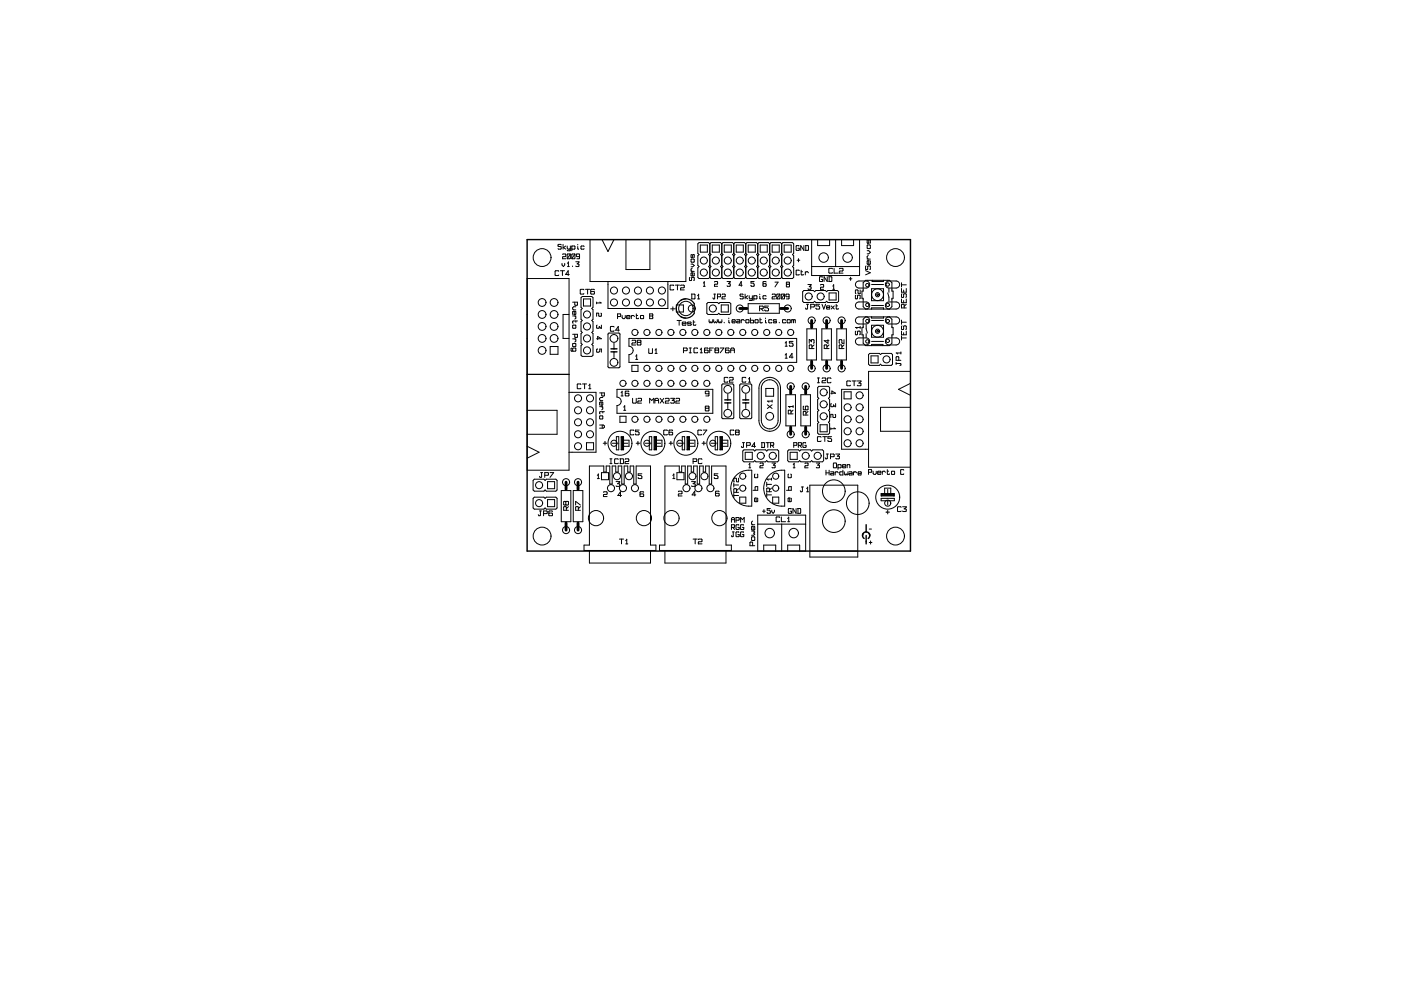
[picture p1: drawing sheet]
<svg xmlns="http://www.w3.org/2000/svg" width="297mm" height="210mm" viewBox="0 0 297 210" stroke-linecap="round" stroke-linejoin="round" font-family="sans-serif">
<g fill="none" stroke="#000" stroke-width=".21">
<path d="M111.8 59.1h8.9v40.6h-8.9zM118.5 57.5l-.1-.1-.7 .1v.8l.1 .1 .7-.1M118.8 57.4h.9M119 51.9l-.6-.1-.1 .4 .6 .1 .1 .4-.1 .1-.6-.1M119.2 55.8v.4l.2 .3 .3-.3v-.4M119.2 57.4v1M119.3 54l.1-.2 .6 .2-.1 .4-.6 .1v.4h.7M119.4 51.8v1M119.4 52.5h.1M119.5 52.5l.5 .3M120 52.2l-.5 .3M120.3 52.2v.4l.1 .2h.3l.2-.2"/>
<path d="M120.3 56.5h.4M120.4 53.8l.5 .2-.1 .9-.5-.1zM120.5 55.5v1M120.5 55.6l-.2 .2M120.7 58.2h-.8l.6-.8v1M120.9 53.8l-.6 1.1M120.9 52.2v.9l-.1 .1-.5-.1M121.2 52.2v1M121.2 52.3l.1-.1 .6 .1-.1 .5-.6-.1M121.3 53.8l.6 .2-.1 .9-.6-.1zM121.4 56.4v.1M121.9 53.8l-.7 1.1"/>
<path d="M122.1 55.5h.6l-.3 .5 .3 .1v.3l-.1 .1-.5-.1M122.5 52.3v.4l.2 .1M122.5 51.8v.1M122.9 54.3l-.6 .1v-.6l.6 .2v.8l-.6 .1M123.8 52.3l-.1-.1-.5 .1 .1 .5 .5-.1M125.1 50.8h20.3v8.9h-20.3zM127.6 50.8l1.3 2.5 1.3-2.5M128.9 59.7v5.7h12.7v-5.7M132.7 50.8v6.4h5.1v-6.4M146.3 58.8l-.1 .6 .3 .1 .1-.6 .5-.1 .1 .1-.1 .6M146.5 56h.4l.3 .3-.3 .3h-.4M146.5 55l.6-.1 .1 .6-.6 .1z"/>
<path d="M146.5 57.5h.7M146.6 54l-.1 .1 .1 .5 .3-.1v-.4h.3l-.1 .5M146.7 56.9l-.2 .2v.3l.2 .1M147.1 57.8l.1 .1-.1 .6-.6-.1v-.5l.4-.1v.7M148.5 52h1.5v1.5h-1.5zM149.3 59.7v1M149.3 59.8l-.2 .2M150.5 51.7l-.3-.3h-2l-.2 .3v2l.2 .3-.2 .2v2.1l.2 .2-.2 .3v2l.2 .3h2l.3-.3M150.5 58.8l.2 .3h2.1l.2-.3M150.5 51.7v2M150.5 54.2v2.1M150.5 56.8v2"/>
<path d="M150.5 53.7l-.3 .3 .3 .2M150.5 56.3l-.3 .2 .3 .3M150.5 51.7l.2-.3h2.1l.2 .3M150.5 53.7l.2 .3-.2 .2M150.5 56.3l.2 .2-.2 .3M151 52h1.5v1.5h-1.5zM151.5 59.8l.1-.1 .5 .1v.5l-.6 .1v.3h.6M153 56.3l-.2 .2 .2 .3M153 58.8l.3 .3h2l.3-.3M153 53.7l-.2 .3 .2 .2M153 51.7l.3-.3h2l.3 .3M153 51.7v2"/>
<path d="M153 54.2v2.1M153 56.8v2M153 53.7l.3 .3-.3 .2M153 56.3l.3 .2-.3 .3M153.6 52h1.5v1.5h-1.5zM154.1 59.7h.7l-.4 .4 .4 .2v.3l-.1 .1-.6-.1M155.6 53.7l-.3 .3 .3 .2M155.6 58.8l.2 .3h2.1l.2-.3M155.6 56.3l-.3 .2 .3 .3M155.6 51.7l.2-.3h2.1l.2 .3M155.6 51.7v2M155.6 54.2v2.1"/>
<path d="M155.6 56.8v2M155.6 53.7l.2 .3-.2 .2M155.6 56.3l.2 .2-.2 .3M156.1 52h1.5v1.5h-1.5zM158.1 51.7v2M158.1 54.2v2.1M158.1 56.8v2M158.1 58.8l.3 .3h2l.3-.3M158.1 51.7l.3-.3h2l.3 .3M158.1 53.7l-.2 .3 .2 .2M158.1 56.3l-.2 .2 .2 .3M158.1 53.7l.3 .3-.3 .2"/>
<path d="M158.1 56.3l.3 .2-.3 .3M158.6 52h1.5v1.5h-1.5zM159.9 59.7h-.7v.3h.5l.2 .3v.3l-.6 .1-.1-.2M160.7 58.8l.2 .3h2l.3-.3M160.7 51.7l.2-.3h2l.3 .3M160.7 53.7l-.3 .3 .3 .2M160.7 56.3l-.3 .2 .3 .3M160.7 51.7v2M160.7 54.2v2.1M160.7 56.8v2M160.7 53.7l.2 .3-.2 .2M160.7 56.3l.2 .2-.2 .3"/>
<path d="M161.2 52h1.5v1.5h-1.5zM162.4 59.8l-.1-.1-.5 .1v.8l.5 .1v-.6l-.5 .2M163.2 58.8l.2 .3h2.1l.2-.3M163.2 51.7l.2-.3h2.1l.2 .3M163.2 53.7l-.3 .3 .3 .2M163.2 56.3l-.3 .2 .3 .3M163.2 51.7v2M163.2 54.2v2.1M163.2 56.8v2M163.2 53.7l.2 .3-.2 .2M163.2 56.3l.2 .2-.2 .3M163.7 52h1.5v1.5h-1.5z"/>
<path d="M164.3 59.8h.7l-.7 1M165.7 51.7l.3-.3h2l.3 .3v2l-.3 .3 .3 .2v2.1l-.3 .2 .3 .3v2l-.3 .3h-2l-.3-.3M165.7 53.7l-.2 .3 .2 .2M165.7 56.3l-.2 .2 .2 .3M165.7 51.7v2M165.7 54.2v2.1M165.7 56.8v2M165.7 56.3l.3 .2-.3 .3M165.7 53.7l.3 .3-.3 .2M166.3 52h1.5v1.5h-1.5zM169 55.2h.6M169.3 54.8v.7"/>
<path d="M169.4 52.2v-.1l-.6 .1 .1 .9 .6-.1v-.4h-.3M169.5 57.4l-.1-.1-.6 .1v.8l.1 .1 .6-.1M169.9 57.3v.9l.1 .1 .3-.1M169.9 57.6h.2M170.4 52.1v1l-.6-1v1M170.7 57.8l.2-.2h.3l.2 .2M170.7 57.6v.7M170.7 52.1l.7 .1v.8l-.7 .1M170.8 52.1v1M172.1 56.5h10.1M172.1 50.8h10.1v7.6h-10.1zM173.4 50.8v1.3h2.5v-1.3"/>
<path d="M174.3 58.8v-.1l-.6 .1 .1 .9 .6-.1v-.4h-.3M175.4 58.7v1l-.7-1v1M175.7 58.7l.7 .1v.8l-.7 .1M175.8 58.7v1M176.5 57l-.1-.1-.7 .1v.8l.1 .1 .7-.1M176.8 56.9v1h.9M177.2 50.8v5.7M178 57l.1-.1 .6 .1-.1 .5-.6 .1v.3h.7M178.4 50.8v1.3h2.6v-1.3M180.1 59.1h.5M180.3 58.8v.7M181.6 59.8l.5-.2h1.5a.75 .75 0 0 1 .8 .7 .75 .75 0 0 1-.8 .8h-1.5a.75 .75 0 0 1-.7-.5 .75 .75 0 0 1 .2-.8z"/>
<path d="M183.5 57.4l1 .4-1 .5M183.6 56.4l-.1 .6 .4 .2 .1-.7 .4-.1 .1 .1-.1 .7M183.9 53.2h.3l.3 .3-.3 .3h-.3M183.9 54.9h.6M183.9 52l.5-.1 .1 .7-.5 .1zM184 50.8l-.1 .7 .1 .1 .2-.1v-.6l.2-.1 .1 .1-.1 .7M184.1 54.2l-.2 .2v.3l.2 .2M184.4 55.3l.1 .1-.1 .6-.5-.1v-.5l.3-.1v.7M184.9 59.4v.3h2.4v-.3M187.9 59.8l.6-.2h1.5a.75 .75 0 0 1 .7 .7 .75 .75 0 0 1-.7 .8h-1.5a.75 .75 0 0 1-.7-.5 .75 .75 0 0 1 .1-.8zM191.1 59.9v.9M111.8 79.4h8.9"/>
<path d="M116.6 73.5h1.7v1.6h-1.7zM120.7 66.7h-1.3v5.1h1.3M121.2 73.8l-.1 .1 .1 .6h.8l.1-.6h-.7l.1 .6M121.4 69l.6-.1 .1 .6-.6 .1zM121.4 64.1h1l-.1 .6-.4-.1v-.5M121.4 70.9h1l-.1 .6-.4-.1v-.5M121.4 72.9l.6-.1 .1 .6-.6 .1zM121.4 67h.7M121.4 71.8h.7M121.7 66v.7l.4-.1v-.5l-.6-.1-.1 .1 .1 .6M121.9 67l.2 .2v.3l-.2 .2M121.9 71.8l.2 .2v.3l-.2 .2"/>
<path d="M122.1 65h-.5l-.2 .2v.3l.2 .2h.5M122.1 68.1v.2M122.4 68.1h-.9h-.1l.1 .4M123.4 62.9h2.1l.2 .2v2.1l-.2 .2 .2 .3v2l-.2 .2 .2 .3v2l-.2 .3 .2 .2v2.1l-.2 .2 .2 .3v2l-.2 .3h-2.1l-.2-.3v-2l.2-.3-.2-.2v-2.1l.2-.2-.2-.3v-2l.2-.3-.2-.2v-2l.2-.3-.2-.2v-2.1zM123.7 63.4h1.5v1.5h-1.5zM123.8 61.5l-.1-.2-.7 .2v.7l.1 .2 .7-.2M124.1 61.3h.9M124.6 61.3v1.1M126 61.5l-.1-.2-.7 .2v.7l.7 .2 .1-.2-.1-.4-.7 .1M126.5 64v.4M126.5 71.8h1l-.8-.5v.7M126.5 64.2h1"/>
<path d="M126.6 68.9l-.1 .1 .1 .6 .5-.1v-.3l.4 .4v-.7M126.7 74l-.2 .1 .1 .6h.3l.3-.2v-.5h.3v.7M127.2 64l.2 .2M127.4 66.4l.1 .1-.1 .6-.5-.1-.1-.6h-.3v.7M129 70.7l2.2-.1 .2 .3v6.8l-.2 .3h-2l-.3-.3zM130.2 72.8v1.2M130.2 74.6v1.2M130.2 69.3l-.1-.1-.7 .1v.8l.1 .1 .7-.1M130.9 67.1h.6l.1-.4-.7-.2v1.1M131.3 70h-.8l.6-.8v1M131.9 66.9v.4l.2 .3h.3l.2-.3v-.4M132.9 67.2h.6l-.1-.3h-.4l-.1 .6 .1 .1 .5-.1"/>
<path d="M133.4 71.8h35.5v5h-35.5v-1.6a.89 .89 0 0 0 .8-.9 .89 .89 0 0 0-.8-.9zM133.8 67.1l.2-.2h.3l.2 .2M133.8 66.9v.7M134 77.5h1.3v1.3h-1.3zM134 72.3l.1-.2 .7 .2-.1 .4-.7 .1v.4h.8M134.8 76.2h.4M134.9 66.5v1l.1 .1 .4-.1M134.9 66.9h.3M135 75.2v1M135 75.3l-.2 .2M135.2 72.6l-.1-.1 .1-.4h.6l.1 .2-.1 .3M135.2 72.6l-.1 .1 .1 .5 .7-.2-.1-.4"/>
<path d="M135.2 72.6h.6M135.9 66.9l.6 .1-.1 .6-.6-.1zM137.5 73.9l.2 1 .6-.1v-.9M137.7 67h.6M137.7 66.5l.7 .2-.1 .9h-.6zM138.9 74.9h.4M139.1 73.9v1M139.1 74l-.2 .3M142.2 65.5h.9M142.7 65.1v.8M142.9 60.6l-.2-.1-.6 .1v.8l.1 .1 .7-.1M143.2 60.5h.9"/>
<path d="M143.4 64.7h1.5v1.5h-1.5zM143.5 67.9h.9M143.6 60.5v1M144 67.9v1.1M144.3 60.6l.1-.1 .7 .1-.1 .4-.7 .1v.4h.8M144.7 68.6h.7l-.1-.3h-.5l-.1 .5 .1 .2 .6-.2M144.9 74.4h.7l.1-.5-.8-.1v1M146.1 73.8h.5M146.1 74.8h.5M146.4 73.8v1M146.6 68.4l-.2-.1-.6 .1 .1 .2h.5l.2 .1-.2 .3-.6-.2M146.6 62.4l.7 .1v.8l-.7 .1"/>
<path d="M146.7 62.4v1M147 67.9v.9l.1 .2 .5-.2M147 68.3h.3M147.9 63.4h.4M147.9 73.9l-.1-.1-.7 .1v.8l.1 .1 .7-.1M148.1 62.4v1M148.1 62.5l-.2 .2M148.5 74.8h.4M148.7 73.8v1M148.7 73.9l-.2 .2M149.1 60.7h.4M149.9 64.4l.2-.3h2l.3 .3 .3-.3h2l.2 .3v2l-.2 .3h-2l-.3-.3-.3 .3h-2l-.2-.3z"/>
<path d="M150.1 73.9l-.1-.1-.6 .1v.8l.6 .1 .1-.1-.1-.5-.6 .2M150.3 67.8v.4l.2 .3 .2-.3 .2 .3 .2-.3v-.4M150.5 74.2h.4M151.3 73.8h-.8v1M151.3 67.8v.4l.2 .3 .2-.3 .2 .3 .2-.3v-.4M151.3 62.4h.4M151.5 62.4v.9l-.3 .1-.1-.3M151.7 74.2l-.1-.1 .1-.3h.6l.1 .1-.1 .3M151.7 74.2l-.1 .2 .1 .4 .7-.1-.1-.5M151.7 74.2h.6M152.1 62.9h.6l.1-.4-.7-.1v1M152.3 67.8v.4l.2 .3 .2-.3 .2 .3 .2-.3v-.4"/>
<path d="M152.7 73.8h.8l-.8 1M152.9 64.7h1.5v1.5h-1.5zM153.1 62.5l.1-.1 .6 .1-.1 .4-.6 .1v.4h.7M153.6 68.3v.2M154.5 67.4v.2M154.5 67.9v.4l.2 .2M154.6 73.9l-.1-.1-.7 .1v.8l.7 .1 .1-.1-.1-.5-.7 .2M154.9 74.8v-.8l.2-.2h.4l.2 .2v.8M154.9 74.2h.8M155.2 68.1h.7l-.1-.3h-.5l-.1 .5 .1 .2 .6-.2M156.2 67.8l.6 .1v.6h-.5v-.4h.5M157.2 68l.1-.2h.3l.2 .2"/>
<path d="M157.2 67.8v.7M157.4 60.5h-.7l.5-.8v1M157.6 62.5l-.6-.1-.1 .3 .6 .1 .1 .5-.1 .1-.6-.1M158 62.4v1M158 63h.1M158.1 63l.4 .4M158.2 67.8l.6 .1-.1 .6-.6-.2zM158.5 62.7l-.4 .3M158.6 64.4h6.6v2h-6.6zM158.8 62.7v.4l.2 .3h.3l.2-.3M159.1 67.4v1.1h.7l-.1-.6h-.6M159.5 62.7v.9l-.1 .1-.6-.1"/>
<path d="M159.8 62.8l.1-.1 .6 .1-.1 .6-.6-.1M159.8 62.7v1M160.2 67.8l.5 .1-.1 .6-.5-.2zM161 65.5h.7l.1-.5-.8-.1v1M161.1 62.8v.5l.2 .1M161.1 62.4v.1M161.1 67.4v.9l.1 .2 .4-.2M161.1 67.8h.3M161.4 65.5l.4 .4M162.3 67.9v.4l.2 .2M162.3 67.4v.2M162.4 62.8l-.1-.1-.5 .1 .1 .6 .5-.1"/>
<path d="M162.9 64.9h-.7v.3h.5l.2 .3v.3l-.6 .1-.1-.2M163.7 67.9l-.1-.1-.6 .1 .1 .6 .6-.2M163.7 62.5l.1-.1 .6 .1-.1 .4-.6 .1v.4h.7M164.6 67.9l-.1-.1-.5 .1 .1 .2h.4v.4l-.5-.2M164.8 62.4l.6 .1-.1 .9-.6-.1zM165.2 68.3v.2M165.4 62.4l-.7 1M165.8 62.4l.5 .1-.1 .9-.5-.1zM166.3 62.4l-.6 1M166.5 73.4h.4M166.5 75.9h.4M166.6 67.9l-.1-.1-.6 .1 .1 .6 .6-.2"/>
<path d="M166.7 72.4v1M166.7 74.9v1M166.7 72.5l-.2 .2M166.7 75l-.2 .3M166.8 60.3v.5l.6-.1-.1-.4M166.8 60.3v-.5h.5v.5M166.8 60.3h.5M167 67.8l.6 .1-.1 .6-.6-.2zM167.3 62.8l-.6 .1v-.5l.6 .1v.8l-.6 .1M167.9 67.9l.1-.1 .2 .1M167.9 67.8v.7M168.1 72.4h-.7v.3h.5l.2 .3v.3l-.6 .1-.1-.2"/>
<path d="M168.1 75.7h-.7l.5-.8v1M168.2 67.9l.1-.1 .3 .1v.6M168.2 67.9v.6M170.2 61.8l.2-.2h2.1l.2 .2 .3-.2h2l.3 .2 .2-.2h2l.3 .2v2.1l-.3 .2h-2l-.2-.2-.3 .2h-2l-.3-.2-.2 .2h-2.1l-.2-.2zM171 64.5h.4M171.1 69.7h2v6.6h-2zM171.2 64.5v.9l-.3 .1-.1-.2M171.3 60.3h.7l-.4 .5 .4 .1v.3l-.1 .1-.6-.1M171.6 72.8v-.8l.4 .5v-.4l.5-.1 .1 .1-.1 .7M171.9 65.1h.7l.1-.5-.8-.1v1M172.1 73.9v-.7l-.4-.1-.1 .8h1M172.6 73.1l-.5 .5"/>
<path d="M173.8 64.5h-.8v.4h.6l.2 .2v.3l-.7 .1-.1-.2M174 60.4l.1-.1 .5 .1v.4l-.5 .1-.1 .4h.6M174.2 69.7h2.1v6.6h-2.1zM174.3 64.5l.4 1 .3-1M175.2 65.2h.7l-.1-.3h-.5l-.1 .5 .1 .1 .6-.1M175.3 73.9v-.7l-.4-.1-.1 .8h1M175.5 72v.8l-.7-.6h1M175.8 73.1l-.5 .5M175.8 62.1h1.5v1.5h-1.5zM176.2 64.9l.7 .6M176.6 61.3h.3M176.8 60.3v1"/>
<path d="M176.8 60.4l-.2 .3M176.9 64.9l-.7 .6M177.3 64.9h.3M177.3 64.5v.9l.1 .1 .4-.1M177.4 69.7h2.1v6.6h-2.1zM178.5 73.9v-.7l-.5-.1-.1 .8h1M178.9 72v.8l-.4-.1-.1-.7-.5 .1 .1 .7M178.9 73.1l-.4 .5M181.4 69.4h1M181.5 70.2l-.1 .7 .3 .1 .1-.7 .5-.1 .1 .1-.1 .7M181.5 62.6l-.1 .7 .3 .1 .1-.7 .5-.1 .1 .1-.1 .7M181.5 69.4l.2 .2"/>
<path d="M181.6 67.4l.5-.2h1.5a.75 .75 0 0 1 .8 .7 .75 .75 0 0 1-.8 .8h-1.5a.75 .75 0 0 1-.7-.5 .75 .75 0 0 1 .2-.8zM181.6 71.9l.5-.3h1.5a.75 .75 0 0 1 .8 .8 .75 .75 0 0 1-.8 .7h-1.5a.75 .75 0 0 1-.7-.4 .75 .75 0 0 1 .2-.8zM182.4 61.5v.8l-.5-.2-.1-.6-.4 .1 .1 .7M182.4 69.2v.4M183.5 65.5l-.5-.5v-1.8h-.2v-1.5h.2v-1.8l.5-.5h5.1l.5 .5v1.8h.3v1.5h-.3v1.8l-.5 .5M183.5 67.2h5.1l.5 .5v1.8h.3v1.5h-.3v1.8l-.5 .5h-5.1l-.5-.5v-1.8h-.2v-1.5h.2v-1.8zM183.6 65.5a.75 .75 0 0 0 .8-.7 .75 .75 0 0 0-.8-.8h-1.5a.75 .75 0 0 0-.7 .8 .75 .75 0 0 0 .7 .7h7.9a.75 .75 0 0 0 .7-.7 .75 .75 0 0 0-.7-.8h-1.5a.75 .75 0 0 0-.8 .8 .75 .75 0 0 0 .8 .7M183.6 69v.7l.3 .9M183.6 70.7v.8M184.2 75.2l.2-.3h2l.3 .3 .2-.3h2.1l.2 .3v2l-.2 .3h-2.1l-.2-.3-.3 .3h-2l-.2-.3zM184.2 78.7h8.8v20.4h-8.8zM184.7 75.5h1.5v1.4h-1.5z"/>
<path d="M184.8 60.3h2.5M184.8 61.2h2.5v2.6h-2.5zM184.8 65.5v-.2h2.5v.2M184.8 67.2v.2h2.5v-.2M184.8 69h2.5v2.5h-2.5zM184.8 73.3v-.3h2.4v.3M184.8 64.8h2.5M184.8 72.4h2.5M184.8 67.9h2.5M187.9 67.4l.6-.2h1.5a.75 .75 0 0 1 .7 .7 .75 .75 0 0 1-.7 .8h-1.5a.75 .75 0 0 1-.7-.5 .75 .75 0 0 1 .1-.8zM187.9 71.9l.6-.3h1.5a.75 .75 0 0 1 .7 .8 .75 .75 0 0 1-.7 .7h-1.5a.75 .75 0 0 1-.7-.4 .75 .75 0 0 1 .1-.8zM188.2 62.1l.3 .9v.8"/>
<path d="M188.5 61.2v.8M190 77.1h.9l.1 .3-.2 .1M190 76.8v.5M190 74.8h1M190.1 74.8l.2 .3M190.6 76.4v-.7l-.5-.1-.1 .8h1M191 74.6v.5M191.1 70.2v.8h1.1v-.8M191.1 71.7h1.1M191.1 61.2v.8h1.1v-.8M191.1 63.4v.8h1.1v-.8M191.1 67.9v.9"/>
<path d="M191.1 71.2v.9M191.1 60.4h1.1M191.1 68.3h1.1M191.2 69.1l-.1 .7 .4 .1 .1-.7 .4-.1 .2 .1-.2 .7M191.2 62.3l-.1 .7 .4 .1 .1-.7 .4-.1 .2 .1-.2 .7M191.6 61.5v.5M191.6 63.7v.5M191.6 70.5v.5M191.7 65.3v-.7l-.5-.1-.1 .8h1.1M192.2 64.5l-.5 .5M111.8 87h6.3v5.1h-6.3M111.8 94.6l2.5 1.3-2.5 1.3"/>
<path d="M120.7 83.2h5.7v12.7h-5.7M123.2 81.5l-.1-.1-.7 .1v.8l.1 .1 .7-.1M123.5 81.4h.9M123.9 81.4v1M124.3 93.9h1.5v1.5h-1.5zM124.8 82.4h.5M125 98.8h3v1.3h.5v-1.3h.8v3.8h.5v-3.8h.8v1.3h.5v-1.3h.7v3.8h.5v-3.8h.8v1.3h.5v-1.3h.8v3.8h.5v-3.8h3v16.8h1.2v1.1h-15.3v-1.1h1.2zM125.1 81.4v1M125.1 81.5l-.3 .2M127.1 86.2h.7M127.1 83.3h1l-.1 .7-.4-.1v-.6M127.1 90.1h.8l.2 .2v.3l-.2 .2h-.8"/>
<path d="M127.1 88.3l.6-.1 .1 .5-.6 .1zM127.5 85.3v.6l.3-.1v-.5h-.6h-.1l.1 .6M127.6 86.2l.2 .2v.3l-.2 .2M127.7 90.1v.7M127.8 84.3h-.4l-.3 .2v.3l.3 .1h.4M127.8 87.3v.3M127.9 94h.8M128.1 87.3h-.9l-.1 .1 .1 .4M128.3 93.6v.8M129.3 98.3h.5M129.3 97.3h.5M129.5 97.3v1"/>
<path d="M129.8 94h.9M130.7 92.6h.5v2.8h-.5zM130.8 82.6h20.3v5h-20.3v-1.6a.89 .89 0 0 0 .9-.9 .89 .89 0 0 0-.9-.9zM131.1 97.4l-.1-.1-.7 .1v.8l.1 .1 .7-.1M131.4 97.3l.8 .1v.8l-.8 .1M131.4 88.3h1.3v1.2h-1.3zM131.5 97.3v1M131.7 83.9h.4M131.7 92.7h.5M131.7 95.3h.5M131.7 92.6h.5v2.8h-.5zM131.8 92.7v2.6"/>
<path d="M131.9 82.9v1M131.9 83l-.2 .3M132 92.7v2.6M132.1 93.3h1.3v1.3h-1.3M132.1 92.6v2.7M132.2 94h.9M132.2 87h.5M132.5 86v1M132.5 86.1l-.3 .2M132.5 97.4l.1-.1 .7 .1-.1 .4-.7 .2v.3h.8M133.3 83l-.1-.1-.6 .1v.8l.6 .1 .1-.1-.1-.4-.6 .1M134.1 84.5l.1 1 .7-.1v-.9"/>
<path d="M134.4 91.3l-.1-.1-.7 .1v.8l.1 .1 .7-.1M134.9 94h.7M135.2 84.6l.1-.1 .7 .1-.1 .4-.7 .1v.4h.8M135.3 93.6v.8M135.5 91.2h-.8v.3h.6l.2 .3v.3l-.7 .1-.1-.2M136.8 94h.9M137.7 92.6h.5v2.8h-.5zM137.7 85.5v-1l.5 .4 .4-.4v1M138.7 92.7h.5M138.7 95.3h.5M138.7 92.6h.5v2.8h-.5zM138.8 92.7v2.6"/>
<path d="M138.8 85.5v-.8l.3-.2h.3l.2 .2v.8M138.8 84.9h.8M138.9 92.7v2.6M139.1 93.3h1.2v1.3h-1.2zM139.1 92.6v2.7M139.2 94h.9M140 84.5l.7 1M140.7 84.5l-.7 1M141 98.8h3v1.3h.5v-1.3h.8v3.8h.5v-3.8h.8v1.3h.5v-1.3h.7v3.8h.5v-3.8h.8v1.3h.5v-1.3h.8v3.8h.5v-3.8h3v16.8h1.2v1.1h-15.3v-1.1h1.2zM141.1 84.6l.1-.1 .7 .1-.2 .4-.6 .1v.4h.8M141.5 91.3l-.1-.1-.7 .1v.8l.1 .1 .7-.1M141.9 94h.7"/>
<path d="M142.2 84.5h.8l-.5 .4h.4l.1 .5-.1 .1-.7-.1M142.2 93.6v.8M142.6 91.3l-.1-.1-.7 .1v.8l.7 .1 .1-.1-.1-.5-.7 .2M143.3 84.6l.1-.1 .7 .1-.1 .4-.7 .1v.4h.8M143.8 94h.9M144.7 92.6h.5v2.8h-.5zM145.7 92.6h.5v2.8h-.5zM145.7 92.7h.5M145.7 95.3h.5M145.8 92.7v2.6M145.9 92.7v2.6M146 93.3h1.3v1.3h-1.3"/>
<path d="M146.1 92.6v2.7M146.2 94h.9M146.9 97.8h.7l.1-.4-.8-.1v1M148.7 91.3l-.1-.1-.6 .1v.8l.1 .1 .6-.1M148.8 97.4l-.1-.1-.6 .1v.8l.1 .1 .6-.1M148.8 94h.8M149.1 91.2h.8l-.8 1M149.2 93.6v.8M149.6 86.6l-.1-.2 .1-.3h.6l.1 .1-.1 .4M149.6 86.6l-.1 .1 .1 .4 .7-.1-.1-.4M149.6 86.6h.6M150.3 83.4l-.7 .1-.1-.1 .1-.5 .7 .1v.8l-.7 .1"/>
<path d="M150.7 94h.9M151.6 92.6h.5v2.8h-.5zM152.7 92.7h.5M152.7 95.3h.5M152.7 92.6h.5v2.8h-.5zM152.8 92.7v2.6M152.9 92.7v2.6M153 93.3h1.3v1.3h-1.3M153 92.6v2.7M153.1 81.5l2.2-.1 .3 .3v6.8l-.3 .3h-2l-.3-.3zM153.2 94h.9M154.3 83.6v1.2"/>
<path d="M154.3 85.4v1.2M154.3 80.1l-.1-.1-.6 .1v.8l.1 .1 .6-.1M154.7 80.1l.1-.1 .6 .1-.1 .5-.6 .1v.3h.7M155.6 91.3l-.1-.1-.7 .1v.8l.1 .1 .7-.1M156 91.6l-.1-.1 .1-.3h.6l.1 .1-.1 .3M156 91.6l-.1 .2 .1 .4 .7-.1-.1-.5M156 91.6h.6M156.9 81.5l2.2-.1 .3 .3v6.8l-.3 .3h-2l-.3-.3zM157.4 93.9h.5M157.5 95.6l.2-.2h2.1l.2 .2 .3-.2h2l.3 .2 .2-.2h2l.3 .2v2.1l-.3 .2h-2l-.2-.2-.3 .2h-2l-.3-.2-.2 .2h-2.1l-.2-.2zM157.6 93.9v.9l-.3 .1-.1-.3M158 95.9h1.5v1.5h-1.5z"/>
<path d="M158.1 83.6v1.2M158.1 85.4v1.2M158.1 80.1l-.1-.1-.6 .1v.8l.1 .1 .6-.1M158.3 94.4h.7l.1-.4-.8-.1v1M158.7 81h.4M158.8 99.2h.4M158.9 80v1M158.9 80.1l-.2 .3M159 98.2v1M159 98.3l-.2 .2M160.2 94.6h-.8l.6-.7v1M161.1 98.3l.1-.1 .6 .1-.1 .4-.6 .1v.4h.7"/>
<path d="M161.4 93.9l.7 .1v.8l-.7 .1M161.5 93.9v1M161.6 80.7a2.29 2.29 0 0 1 2.5-.5 2.29 2.29 0 0 1 1.4 2.1v6.9a2.29 2.29 0 0 1-2.3 2.2 2.29 2.29 0 0 1-2.3-2.2v-6.9l.1-.6zM161.9 81a1.78 1.78 0 0 1 2-.3 1.78 1.78 0 0 1 1.1 1.6v6.9a1.78 1.78 0 0 1-1.8 1.7 1.78 1.78 0 0 1-1.8-1.7v-6.9l.1-.5zM162.4 82.4h1.6v1.6h-1.6zM162.4 93.9h.8M162.7 85.8l1 .8M162.7 85h1M162.8 93.9v1M162.8 85l.2 .3M163.4 94.4h.5l.1-.4-.6-.1v1M163.7 94.4l.3 .5"/>
<path d="M163.7 98.2h.6l-.3 .4 .3 .1v.4l-.1 .1-.5-.1M163.7 85.8l-1 .8M163.7 84.8v.5M166.6 83.7h2.1v6.6h-2.1zM167 95.6l.3-.2h2l.2 .2 .3-.2h2l.3 .2 .2-.2h2.1l.2 .2v2.1l-.2 .2h-2.1l-.2-.2-.3 .2h-2l-.3-.2-.2 .2h-2l-.3-.2zM167.1 86.2h1M167.2 86.2l.3 .2M167.5 95.9h1.5v1.5h-1.5zM167.7 87.7v-.6l-.5-.1-.1 .7h1M168.1 86v.4M168.1 87l-.4 .4M168.2 99.2h.4"/>
<path d="M168.3 94.4h.6l.1-.4-.7-.1v1M168.4 98.3l-.2 .2M168.4 98.2v1M169.3 94.4h.5l.1-.4-.6-.1v1M169.5 94.4l.4 .5M169.8 83.7h2v6.6h-2zM170.4 86.1l-.1 .1 .1 .7h.8l.1-.7-.1-.1-.4 .1 .1 .7M170.7 98.3l.1-.1 .5 .1-.1 .4-.5 .1v.4h.6M170.8 94v-.1l-.6 .1 .1 .9 .6-.1v-.4h-.3M170.9 88v-.7l-.5-.1-.1 .8h1M171.3 87.2l-.4 .5M173.1 98.2h.6l-.3 .4h.2l.1 .5-.1 .1-.5-.1"/>
<path d="M173.3 81.2h.4M173.3 80.1h.4M173.4 82.2l.2-.3h2l.3 .3v2l-.3 .3 .3 .2v2l-.3 .3 .3 .2v2.1l-.3 .2 .3 .3v2l-.3 .3h-2l-.2-.3v-2l.2-.3-.2-.2v-2.1l.2-.2-.2-.3v-2l.2-.2-.2-.3zM173.5 80.1v1.1M173.9 90.1h1.5v1.5h-1.5zM174.1 92.7l-.1-.1-.7 .1v.8l.1 .1 .7-.1M174.3 80.3l.1-.2 .7 .2-.1 .4-.7 .1v.4h.8M174.4 92.6h.9M174.9 92.6v1M175.1 99.7v1M175.2 96.3h.4M175.4 96.3v.9l-.3 .1-.1-.2"/>
<path d="M175.8 99.7v1M176.1 96.8h.6l.2-.4-.8-.1v1M176.1 83.4h1.1l-.8-.5v.7M176.1 90.7v.4M176.1 90.9h1.1M176.2 80.3l-.1-.2-.7 .2v.7l.1 .2 .7-.2M176.3 85.6l-.2 .1 .2 .5h.3l.1-.3 .5 .3v-.6M176.3 92.6h-.8v.3h.6l.2 .2v.4l-.6 .1-.2-.2M176.8 98.2l.6 .1-.1 .9-.6-.1zM176.8 90.7l.3 .2M177.1 87.9h.1l-.1 .6-.5-.1-.1-.5h-.4v.6M177.2 96.3h.8l-.5 .4h.4l.1 .5-.1 .1-.7-.1"/>
<path d="M177.7 98.6l.1-.1 .5 .1-.1 .6-.5-.1M177.7 98.5v1M178.6 98.8h.7l-.1-.3h-.5l-.1 .6 .1 .1 .6-.1M178.7 99.7v1h-.6l-.1-.6 .7-.1M179 83.1h1.5v1.5h-1.5zM179.6 98.6l.5-.1 .1 .7M179.6 98.5v.7M180.3 80.9l-.1-.1-.7 .1v.8l.1 .1 .7-.1M180.7 80.8h.8M181.1 80.8v1M181.8 80.8h.7l-.4 .4h.3l.1 .5-.1 .1-.6-.1M184.2 82.6h-5.8v12.7h5.8"/>
<path d="M185.1 99.9v.5l.2 .2h.3l.2-.2v-.5M187.1 99.9v.7M188.1 99.6v.9l.1 .1 .4-.1M188.1 99.9h.3M189.1 99.9l.6 .1-.1 .6-.6-.1zM191.6 99.7l-.1-.1-.5 .1v.8v.1l.6-.1M193 86.4h-6.3v5h6.3M193 81.3l-2.5 1.3 2.5 1.2M113 101.9l.3-.3h2l.3 .3 .2-.3h2.1l.2 .3v2l-.2 .2h-2.1l-.2-.2-.3 .2h-2l-.3-.2zM113.3 105.4h2l.3 .3 .2-.3h2.1l.2 .3v2l-.2 .3h-2.1l-.2-.3-.3 .3h-2l-.3-.3v-2zM114.4 108.3h.4M114.6 108.3v.9l-.4 .1-.1-.2"/>
<path d="M114.6 100.2h.5M114.8 100.2v.9l-.3 .1-.1-.2M115.2 108.9h.7l.1-.5-.8-.1v1M115.5 100.8h.7l.1-.5-.8-.1v1M116.1 102.1h1.5v1.5h-1.5zM116.1 105.9h1.5v1.5h-1.5zM116.6 100.2h.8l-.8 1M117.1 108.4l-.1-.1-.6 .1v.8l.6 .1 .1-.1-.1-.4-.6 .1M119 104h2v6.6h-2zM120 106.4l.1-.1 .4 .1-.1 .7-.4-.1M120 106.4v.6M120 106.4l-.2-.1-.3 .1v.6l.1 .1 .4-.1"/>
<path d="M120.1 108.2v-.7l-.5-.1-.1 .8h1M120.5 107.4l-.4 .5M121.5 104h2.1v6.6h-2.1zM122 107.1v-.8l1.1 .8M122.6 108.2v-.7l-.4-.1-.2 .8h1.1M123.1 107.4l-.5 .5M125 116.7v2.7h12.9v-2.7M126.6 101.5h.5M126.9 100.5v1M126.9 100.6l-.3 .2M127.5 100.2h1.5v1.5h-1.5zM127.9 104.4l.2-.1 .6 .1-.1 .4-.7 .1v.4h.8"/>
<path d="M130.6 102.1h.8l-.5 .5h.4l.1 .4-.1 .1-.7-.1M131.3 114.3h.9M131.8 114.3v1M131.8 105.1h-.8l.5-.8v1M132.7 115.3h.4M132.9 114.3v1M132.9 114.4l-.2 .2M136.1 100.5h-.8v.3h.6l.2 .2v.4l-.7 .1-.1-.3M136.5 104.4l-.1-.1-.7 .1v.8l.7 .1 .1-.1-.1-.5-.7 .1M141 116.7v2.7h12.9v-2.7M142.6 101.5h.5M142.9 100.5v1"/>
<path d="M142.9 100.6l-.3 .2M143.5 100.2h1.5v1.5h-1.5zM143.8 104.3l.1-.2 .7 .2-.1 .4-.7 .1v.4h.8M146.6 102.1h.8l-.5 .5h.4l.1 .4-.1 .1-.7-.1M146.9 114.3h.9M147.4 114.3v1M147.5 104.9h-.8l.6-.8v1.1M148.1 114.4l.1-.1 .6 .1-.1 .5-.6 .1v.3h.7M152.2 100.5h-.8v.3h.6l.2 .2v.4l-.6 .1-.2-.3M152.5 104.3l-.1-.2-.7 .2v.7l.7 .2 .1-.2-.1-.4-.7 .1M155.1 110.7v-.7l.2-.3h.3l.1 .3v.7M155.1 111.8h.6v-.4l-.6-.1v1"/>
<path d="M155.1 110.2h.6M155.3 112.8h.4M155.4 111.8l.3 .5M155.5 112.8v.9l-.3 .1-.1-.2M155.6 105.1h1M155.6 102.4v.9M155.6 104.6v.9M155.6 102.8h1M156.1 110.3h.5l.1-.5-.6-.1v1M156.1 100.8a4 4 0 0 1 3.3-1.1v7.6a3.8 3.8 0 0 1-4-2 3.8 3.8 0 0 1 .7-4.5zM156.1 104.4v-.7l-.4-.1-.1 .8h1M156.6 101.4v.8l-.5-.2-.1-.6-.4 .1 .1 .7"/>
<path d="M156.6 103.6l-.5 .5M156.6 112.9v-.1l-.5 .1v.9l.6-.1v-.4h-.3M156.6 111.4v-.1l-.5 .1v.9l.6-.1v-.4h-.3M156.8 105.4h1.3v1.3h-1.3zM157 110.7v-1l.4 .5 .4-.5v1M157.6 112.9v-.1l-.6 .1 .1 .9 .6-.1v-.4h-.3M157.6 111.4v-.1l-.6 .1 .1 .9 .6-.1v-.4h-.3M159.3 111.3h.7M159.3 112.6h.5l.2 .2-.2 .2 .2 .3-.2 .2h-.5M159.5 113.8l.5 .1-.1 .7-.6-.1zM159.6 115.7v-.7l-.5-.1-.1 .8h1M159.6 110.5l-.3 .2v.3l.3 .3"/>
<path d="M159.6 104h1.1v-.8l-.6 .1v.7M159.9 111.6l.1 .1-.1 .7-.6-.1v-.6l.4-.1v.8M160.1 100.5l-.1 .1 .1 .7 .6-.1-.2-.7M160.5 105.6l.2 .1-.2 .7-.5-.1v-.6l.3-.1v.8M160.7 109.2h10.1v7.6h-10.1zM160.7 111.1h10.1M161.7 108.4h.6M161.9 116.8v-1.2h2.6v1.2M162 108v.7M162.6 104.9h1M162.6 101.6h1M162.6 102.3v.8"/>
<path d="M162.6 104.5v.9M162.6 102.7h1M162.7 101.6l.2 .2M163 100.8a4 4 0 0 1 3.4-1.1v7.6a3.8 3.8 0 0 1-4-2 3.8 3.8 0 0 1 .6-4.5zM163.1 104.3v-.7l-.4-.1-.1 .8h1M163.3 107.8h-.6v.4h.4l.2 .2v.3l-.5 .1-.1-.2M163.6 103.5l-.5 .4M163.6 101.4v.4M163.6 108.2v.3l.3 .3 .3-.3v-.3M163.8 105.4h1.3v1.3h-1.3zM165.3 109.7l-.1-.1-.6 .1v.8l.1 .1 .6-.1M165.7 109.6v1h.9"/>
<path d="M165.7 111.1v5.7M166.8 104h1v-.8l-.6 .1v.7M167 110.6h.4M167 116.8v-1.2h2.5v1.2M167.2 100.5l-.1 .1 .1 .7 .6-.1-.1-.7M167.2 109.6v1M167.2 109.7l-.2 .2M167.7 105.6l.1 .1-.1 .7-.6-.1v-.6l.3-.1v.8M167.7 107.9v-.1l-.6 .1 .1 .9 .6-.1v-.3h-.3M168.8 107.8v1l-.7-1v1M169.1 107.8l.7 .1v.8l-.7 .1M169.2 107.8v1"/>
<path d="M169.9 103.3h.4M170.1 103.3v.9l-.3 .1-.1-.3M171 104.3h.5M171.2 103.3v1M171.2 103.4l-.2 .2M171.7 116.8h10.2M171.7 102.9h10.2v15.2h-10.2zM175.1 100.3h.7M176.1 100l.7 .1v.6h-.6v-.3h.6M177.1 100.3l.2-.3h.2l.2 .3M177.1 100v.7M179 100v.5l.2 .2 .2-.2 .2 .2 .2-.2v-.5"/>
<path d="M180 100l.7 .1v.6h-.6v-.3h.6M181 100.3l.2-.3h.2l.2 .3M181 100v.7M181.9 100.4h.7l-.1-.4h-.5l-.1 .6 .1 .1 .6-.1M184.1 100.1h.6l.1-.4-.7-.1v1M184.3 112.2h.5M184.3 115h.6M184.6 114.7v.7M186.1 100.2h.7l-.1-.3h-.5l-.1 .6 .1 .1 .6-.1M186.8 104.8h2.7M186.8 104.6h2.8v.6h-2.8zM186.8 105.7h2.8v.5h-2.8z"/>
<path d="M186.9 104.6v.6M186.9 104.9h2.6M186.9 105h2.6M187.1 100.1l.2-.2h.2l.2 .2M187.6 104.8v-1.3h1.3v1.3M187.8 108.6h.8M188.2 103.8v.8M188.2 106.2v.9M188.2 108.2v.8M189.5 104.6v.6M191.1 107.6l-.1-.2-.7 .2v.7l.1 .2 .7-.2M191.4 107.4h.7l-.4 .5h.3l.1 .4-.1 .2-.6-.2"/>
<circle cx="114.9" cy="54.6" r="1.89"/>
<circle cx="149.2" cy="55.2" r=".75"/>
<circle cx="149.2" cy="57.8" r=".75"/>
<circle cx="151.8" cy="55.2" r=".75"/>
<circle cx="151.8" cy="57.8" r=".75"/>
<circle cx="154.3" cy="55.2" r=".75"/>
<circle cx="154.3" cy="57.8" r=".75"/>
<circle cx="156.8" cy="55.2" r=".75"/>
<circle cx="156.8" cy="57.8" r=".75"/>
<circle cx="159.4" cy="55.2" r=".75"/>
<circle cx="159.4" cy="57.8" r=".75"/>
<circle cx="161.9" cy="57.8" r=".75"/>
<circle cx="161.9" cy="55.2" r=".75"/>
<circle cx="164.5" cy="57.8" r=".75"/>
<circle cx="164.5" cy="55.2" r=".75"/>
<circle cx="167" cy="57.8" r=".75"/>
<circle cx="167" cy="55.2" r=".75"/>
<circle cx="174.6" cy="54.6" r="1"/>
<circle cx="179.7" cy="54.6" r="1"/>
<circle cx="189.9" cy="54.6" r="1.89"/>
<circle cx="114.9" cy="64.1" r=".83"/>
<circle cx="114.9" cy="66.7" r=".83"/>
<circle cx="114.9" cy="69.2" r=".83"/>
<circle cx="114.9" cy="71.8" r=".83"/>
<circle cx="114.9" cy="74.3" r=".83"/>
<circle cx="117.5" cy="64.1" r=".83"/>
<circle cx="117.5" cy="66.7" r=".83"/>
<circle cx="117.5" cy="69.2" r=".83"/>
<circle cx="117.5" cy="71.8" r=".83"/>
<circle cx="124.5" cy="71.8" r=".75"/>
<circle cx="124.5" cy="74.3" r=".75"/>
<circle cx="124.5" cy="66.7" r=".75"/>
<circle cx="124.5" cy="69.2" r=".75"/>
<circle cx="130.2" cy="61.6" r=".75"/>
<circle cx="130.2" cy="64.1" r=".75"/>
<circle cx="130.2" cy="71.8" r=".83"/>
<circle cx="130.2" cy="76.8" r=".83"/>
<circle cx="132.7" cy="61.6" r=".75"/>
<circle cx="132.7" cy="64.1" r=".75"/>
<circle cx="134.6" cy="70.5" r=".65"/>
<circle cx="135.3" cy="61.6" r=".75"/>
<circle cx="135.3" cy="64.1" r=".75"/>
<circle cx="137.2" cy="78.1" r=".65"/>
<circle cx="137.2" cy="70.5" r=".65"/>
<circle cx="137.8" cy="61.6" r=".75"/>
<circle cx="137.8" cy="64.1" r=".75"/>
<circle cx="139.7" cy="78.1" r=".65"/>
<circle cx="139.7" cy="70.5" r=".65"/>
<circle cx="140.3" cy="61.6" r=".75"/>
<circle cx="140.3" cy="64.1" r=".75"/>
<circle cx="142.2" cy="78.1" r=".65"/>
<circle cx="142.2" cy="70.5" r=".65"/>
<circle cx="144.8" cy="78.1" r=".65"/>
<circle cx="144.8" cy="70.5" r=".65"/>
<circle cx="145.4" cy="65.4" r="1.52"/>
<circle cx="146.7" cy="65.4" r=".75"/>
<circle cx="147.3" cy="78.1" r=".65"/>
<circle cx="147.3" cy="70.5" r=".65"/>
<circle cx="149.9" cy="78.1" r=".65"/>
<circle cx="149.9" cy="70.5" r=".65"/>
<circle cx="151.1" cy="65.4" r=".75"/>
<circle cx="152.4" cy="78.1" r=".65"/>
<circle cx="152.4" cy="70.5" r=".65"/>
<circle cx="154.9" cy="78.1" r=".65"/>
<circle cx="154.9" cy="70.5" r=".65"/>
<circle cx="156.8" cy="65.4" r=".75"/>
<circle cx="157.5" cy="78.1" r=".65"/>
<circle cx="157.5" cy="70.5" r=".65"/>
<circle cx="160" cy="78.1" r=".65"/>
<circle cx="160" cy="70.5" r=".65"/>
<circle cx="162.6" cy="78.1" r=".65"/>
<circle cx="162.6" cy="70.5" r=".65"/>
<circle cx="165.1" cy="78.1" r=".65"/>
<circle cx="165.1" cy="70.5" r=".65"/>
<circle cx="167" cy="65.4" r=".75"/>
<circle cx="167.6" cy="78.1" r=".65"/>
<circle cx="167.6" cy="70.5" r=".65"/>
<circle cx="171.4" cy="62.9" r=".75"/>
<circle cx="172.1" cy="67.9" r=".75"/>
<circle cx="172.1" cy="78.1" r=".75"/>
<circle cx="174" cy="62.9" r=".75"/>
<circle cx="175.3" cy="67.9" r=".75"/>
<circle cx="175.3" cy="78.1" r=".75"/>
<circle cx="178.4" cy="67.9" r=".75"/>
<circle cx="178.4" cy="78.1" r=".75"/>
<circle cx="183.9" cy="72.4" r=".36"/>
<circle cx="183.9" cy="60.5" r=".36"/>
<circle cx="183.9" cy="64.6" r=".36"/>
<circle cx="183.9" cy="68.1" r=".36"/>
<circle cx="186.1" cy="70.2" r="1.25"/>
<circle cx="186.1" cy="62.5" r="1.25"/>
<circle cx="186.1" cy="70.2" r=".45"/>
<circle cx="186.1" cy="62.5" r=".45"/>
<circle cx="186.1" cy="70.2" r=".18"/>
<circle cx="186.1" cy="62.5" r=".18"/>
<circle cx="188" cy="76.2" r=".75"/>
<circle cx="188.2" cy="60.3" r=".36"/>
<circle cx="188.2" cy="64.6" r=".36"/>
<circle cx="188.2" cy="68.1" r=".36"/>
<circle cx="188.2" cy="72.3" r=".36"/>
<circle cx="122.6" cy="92.1" r=".75"/>
<circle cx="122.6" cy="87" r=".75"/>
<circle cx="122.6" cy="89.5" r=".75"/>
<circle cx="122.6" cy="84.5" r=".75"/>
<circle cx="122.6" cy="94.6" r=".75"/>
<circle cx="125.1" cy="89.5" r=".75"/>
<circle cx="125.1" cy="87" r=".75"/>
<circle cx="125.1" cy="84.5" r=".75"/>
<circle cx="125.1" cy="92.1" r=".75"/>
<circle cx="130.2" cy="94" r=".65"/>
<circle cx="131.4" cy="94" r="2.54"/>
<circle cx="132.1" cy="81.3" r=".65"/>
<circle cx="134.6" cy="88.9" r=".65"/>
<circle cx="134.6" cy="81.3" r=".65"/>
<circle cx="137.2" cy="94" r=".65"/>
<circle cx="137.2" cy="88.9" r=".65"/>
<circle cx="137.2" cy="81.3" r=".65"/>
<circle cx="138.4" cy="94" r="2.54"/>
<circle cx="139.7" cy="88.9" r=".65"/>
<circle cx="139.7" cy="81.3" r=".65"/>
<circle cx="142.2" cy="88.9" r=".65"/>
<circle cx="142.2" cy="81.3" r=".65"/>
<circle cx="144.1" cy="94" r=".65"/>
<circle cx="144.8" cy="81.3" r=".65"/>
<circle cx="144.8" cy="88.9" r=".65"/>
<circle cx="145.4" cy="94" r="2.54"/>
<circle cx="147.3" cy="81.3" r=".65"/>
<circle cx="147.3" cy="88.9" r=".65"/>
<circle cx="149.9" cy="88.9" r=".65"/>
<circle cx="149.9" cy="81.3" r=".65"/>
<circle cx="151.1" cy="94" r=".65"/>
<circle cx="152.4" cy="94" r="2.54"/>
<circle cx="154.3" cy="82.5" r=".83"/>
<circle cx="154.3" cy="87.6" r=".83"/>
<circle cx="158.1" cy="82.5" r=".83"/>
<circle cx="158.1" cy="87.6" r=".83"/>
<circle cx="161.3" cy="96.6" r=".75"/>
<circle cx="163.2" cy="88.3" r=".83"/>
<circle cx="163.8" cy="96.6" r=".75"/>
<circle cx="167.6" cy="92.1" r=".75"/>
<circle cx="167.6" cy="81.9" r=".75"/>
<circle cx="170.8" cy="92.1" r=".75"/>
<circle cx="170.8" cy="81.9" r=".75"/>
<circle cx="170.8" cy="96.6" r=".75"/>
<circle cx="173.4" cy="96.6" r=".75"/>
<circle cx="174.6" cy="88.3" r=".75"/>
<circle cx="174.6" cy="85.7" r=".75"/>
<circle cx="174.6" cy="83.2" r=".75"/>
<circle cx="179.7" cy="91.4" r=".75"/>
<circle cx="179.7" cy="86.4" r=".75"/>
<circle cx="179.7" cy="94" r=".75"/>
<circle cx="179.7" cy="88.9" r=".75"/>
<circle cx="182.2" cy="88.9" r=".75"/>
<circle cx="182.2" cy="94" r=".75"/>
<circle cx="182.2" cy="83.8" r=".75"/>
<circle cx="182.2" cy="86.4" r=".75"/>
<circle cx="182.2" cy="91.4" r=".75"/>
<circle cx="114.3" cy="102.9" r=".75"/>
<circle cx="114.3" cy="106.7" r=".75"/>
<circle cx="114.9" cy="113.7" r="1.89"/>
<circle cx="120" cy="112.4" r=".75"/>
<circle cx="120" cy="102.2" r=".75"/>
<circle cx="122.6" cy="112.4" r=".75"/>
<circle cx="122.6" cy="102.2" r=".75"/>
<circle cx="126.4" cy="109.9" r="1.61"/>
<circle cx="129.5" cy="103.5" r=".75"/>
<circle cx="130.8" cy="101" r=".75"/>
<circle cx="132.1" cy="103.5" r=".75"/>
<circle cx="133.3" cy="101" r=".75"/>
<circle cx="134.6" cy="103.5" r=".75"/>
<circle cx="136.5" cy="109.9" r="1.61"/>
<circle cx="142.4" cy="109.9" r="1.61"/>
<circle cx="145.5" cy="103.5" r=".75"/>
<circle cx="146.8" cy="101" r=".75"/>
<circle cx="148.1" cy="103.5" r=".75"/>
<circle cx="149.4" cy="101" r=".75"/>
<circle cx="150.6" cy="103.5" r=".75"/>
<circle cx="152.5" cy="109.9" r="1.61"/>
<circle cx="157.5" cy="103.5" r=".65"/>
<circle cx="157.5" cy="101" r=".65"/>
<circle cx="163.2" cy="113" r="1"/>
<circle cx="164.5" cy="101" r=".65"/>
<circle cx="164.5" cy="103.5" r=".65"/>
<circle cx="168.3" cy="113" r="1"/>
<circle cx="176.8" cy="110.5" r="2.4"/>
<circle cx="176.8" cy="104.1" r="2.4"/>
<circle cx="181.9" cy="106.7" r="2.4"/>
<circle cx="188.2" cy="105.4" r="2.54"/>
<circle cx="188.2" cy="106.7" r=".65"/>
<circle cx="189.9" cy="113.7" r="1.89"/>
</g>
<g fill="none" stroke="#000" stroke-width=".3">
<path d="M111.8 50.8h81.2v66h-81.2zM129.5 74.6h1.3M129.5 74h1.3M153.7 84.8h1.2M153.7 85.4h1.2M157.5 84.8h1.3M157.5 85.4h1.3M183 113.1l-.1 .7 .3 .4M183.6 112.8a.76 .76 0 0 1 .8 .7M183.6 112.8a.76 .76 0 0 0-.7 .7M183.6 111.3v1.5M183.6 113.5v1.8"/>
<path d="M184.3 113.1l.1 .7-.3 .4"/>
</g>
<g fill="none" stroke="#000" stroke-width=".61">
<path d="M156.8 65.4h1.6M165.5 65.4h1.5M172.1 67.9v1.6M172.1 76.6v1.5M175.3 67.9v1.6M175.3 76.6v1.5M178.4 67.9v1.6M178.4 76.6v1.5M167.6 81.9v1.5M167.6 90.6v1.5M170.8 81.9v1.5M170.8 90.6v1.5"/>
<path d="M120 102.2v1.6M120 110.9v1.5M122.6 102.2v1.6M122.6 110.9v1.5"/>
</g>
<path d="M144.4 63.6a2.05 2.05 0 0 1 2.8 .8v2a2.05 2.05 0 0 1-2.8 .8M145.4 63.4a2.03 2.03 0 0 0-2 2 2.03 2.03 0 0 0 2 2" fill="none" stroke="#000" stroke-width=".25"/>
</svg>
